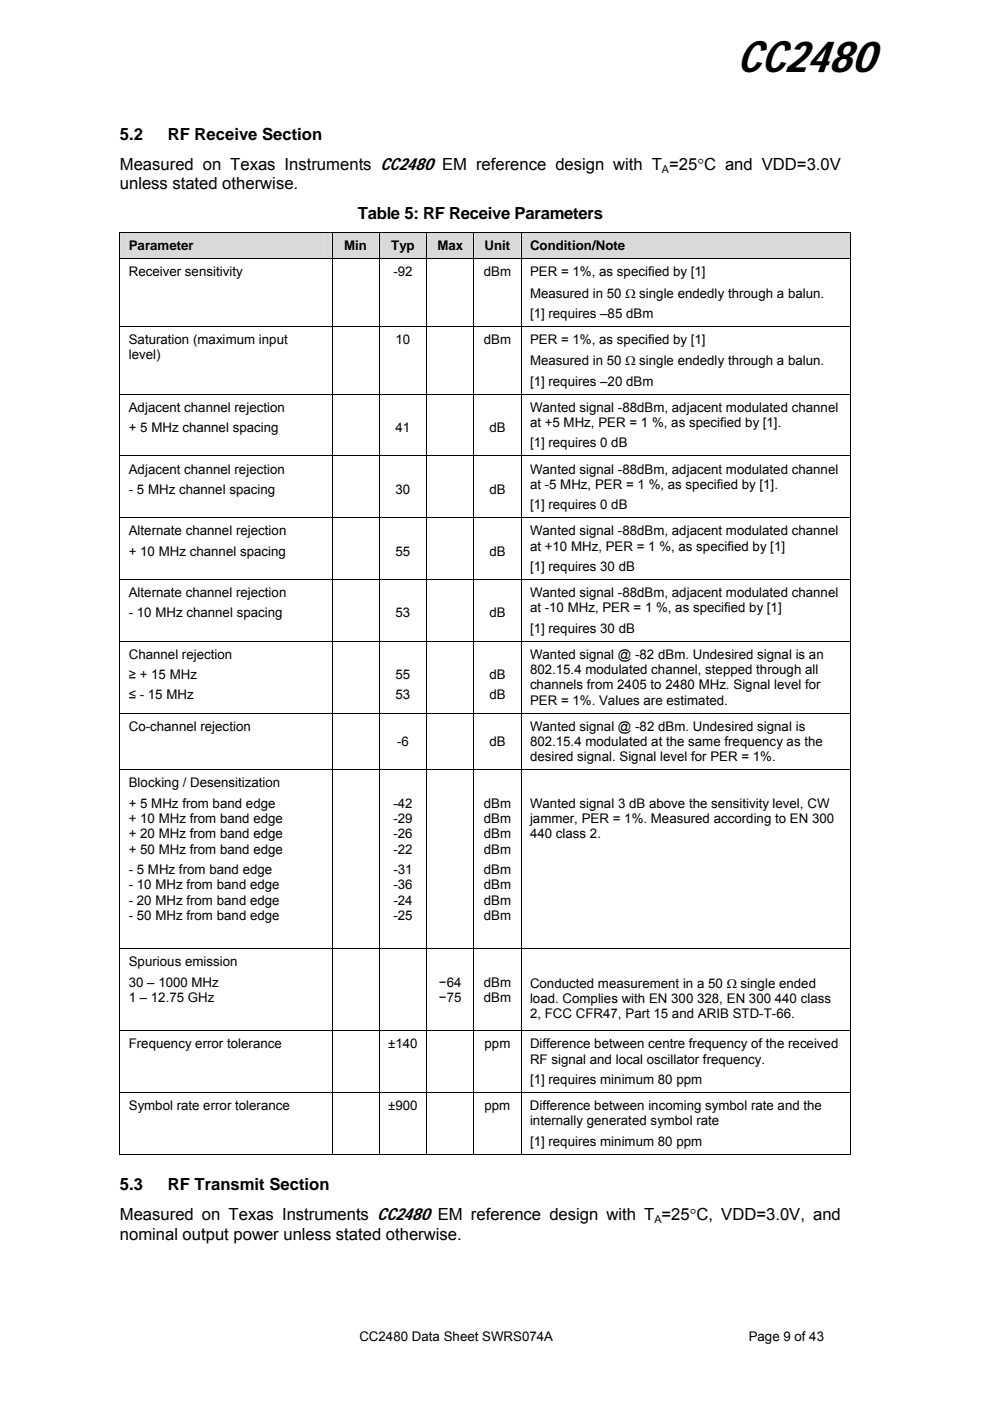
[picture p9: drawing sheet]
<svg xmlns="http://www.w3.org/2000/svg" width="210mm" height="297mm" viewBox="0 0 210 297" stroke-linecap="round" stroke-linejoin="round" font-family="sans-serif">
<defs><g id="words">
<text font-size="9.7" x="156.3" y="15.2">CC2480</text>
<g font-size="3.5">
<text x="25.4" y="29.6">5.2</text>
<text x="35.6" y="29.6">RF Receive Section</text>
<text x="25.4" y="40.1">unless stated otherwise.</text>
<text x="25.4" y="36.1">Measured on Texas Instruments CC2480 EM reference design with T =25°C and VDD=3.0V</text>
<text x="75.9" y="46.3">Table 5: RF Receive Parameters</text>
<text x="25.4" y="252.3">5.3</text>
<text x="35.6" y="252.3">RF Transmit Section</text>
<text x="25.4" y="262.8">nominal output power unless stated otherwise.</text>
<text x="25.4" y="258.7">Measured on Texas Instruments CC2480 EM reference design with T =25°C, VDD=3.0V, and</text>
</g>
<g font-size="2.8">
<text x="27.3" y="53">Parameter</text>
<text x="73" y="53">Min</text>
<text x="82.9" y="53">Typ</text>
<text x="92.7" y="53">Max</text>
<text x="102.7" y="53">Unit</text>
<text x="112.4" y="53">Condition/Note</text>
<text x="27.3" y="58.6">Receiver sensitivity</text>
<text x="83.4" y="58.6">-92</text>
<text x="102.6" y="58.6">dBm</text>
<text x="112.4" y="58.6">PER = 1%, as specified by [1]</text>
<text x="112.4" y="63.1">Measured in 50 Ω single endedly through a balun.</text>
<text x="112.4" y="67.4">[1] requires –85 dBm</text>
<text x="27.3" y="72.9">Saturation (maximum input</text>
<text x="27.3" y="76.2">level)</text>
<text x="83.9" y="72.9">10</text>
<text x="102.6" y="72.9">dBm</text>
<text x="112.4" y="77.5">Measured in 50 Ω single endedly through a balun.</text>
<text x="112.4" y="72.9">PER = 1%, as specified by [1]</text>
<text x="112.4" y="81.8">[1] requires –20 dBm</text>
<text x="27.3" y="87.3">Adjacent channel rejection</text>
<text x="112.4" y="87.3">Wanted signal -88dBm, adjacent modulated channel</text>
<text x="27.3" y="91.6">+ 5 MHz channel spacing</text>
<text x="83.9" y="91.6">41</text>
<text x="103.8" y="91.6">dB</text>
<text x="112.4" y="90.6">at +5 MHz, PER = 1 %, as specified by [1].</text>
<text x="112.4" y="94.8">[1] requires 0 dB</text>
<text x="27.3" y="100.4">Adjacent channel rejection</text>
<text x="112.4" y="100.4">Wanted signal -88dBm, adjacent modulated channel</text>
<text x="27.3" y="104.7">- 5 MHz channel spacing</text>
<text x="83.9" y="104.7">30</text>
<text x="103.8" y="104.7">dB</text>
<text x="112.4" y="103.6">at -5 MHz, PER = 1 %, as specified by [1].</text>
<text x="112.4" y="107.9">[1] requires 0 dB</text>
<text x="27.3" y="113.5">Alternate channel rejection</text>
<text x="112.4" y="113.5">Wanted signal -88dBm, adjacent modulated channel</text>
<text x="27.3" y="117.8">+ 10 MHz channel spacing</text>
<text x="83.9" y="117.8">55</text>
<text x="103.8" y="117.8">dB</text>
<text x="112.4" y="116.7">at +10 MHz, PER = 1 %, as specified by [1]</text>
<text x="112.4" y="121">[1] requires 30 dB</text>
<text x="27.3" y="126.6">Alternate channel rejection</text>
<text x="27.3" y="130.9">- 10 MHz channel spacing</text>
<text x="83.9" y="130.9">53</text>
<text x="103.8" y="130.9">dB</text>
<text x="112.4" y="126.6">Wanted signal -88dBm, adjacent modulated channel</text>
<text x="112.4" y="129.8">at -10 MHz, PER = 1 %, as specified by [1]</text>
<text x="112.4" y="134.1">[1] requires 30 dB</text>
<text x="27.3" y="139.7">Channel rejection</text>
<text x="27.3" y="144">≥ + 15 MHz</text>
<text x="83.9" y="144">55</text>
<text x="103.8" y="144">dB</text>
<text x="112.4" y="139.7">Wanted signal @ -82 dBm. Undesired signal is an</text>
<text x="112.4" y="142.9">802.15.4 modulated channel, stepped through all</text>
<text x="27.3" y="148.3">≤ - 15 MHz</text>
<text x="83.9" y="148.3">53</text>
<text x="103.8" y="148.3">dB</text>
<text x="112.4" y="146.2">channels from 2405 to 2480 MHz. Signal level for</text>
<text x="112.4" y="149.4">PER = 1%. Values are estimated.</text>
<text x="27.3" y="154.9">Co-channel rejection</text>
<text x="112.4" y="154.9">Wanted signal @ -82 dBm. Undesired signal is</text>
<text x="84.2" y="158.2">-6</text>
<text x="103.8" y="158.2">dB</text>
<text x="112.4" y="158.2">802.15.4 modulated at the same frequency as the</text>
<text x="112.4" y="161.4">desired signal. Signal level for PER = 1%.</text>
<text x="27.3" y="167">Blocking / Desensitization</text>
<text x="27.3" y="171.3">+ 5 MHz from band edge</text>
<text x="83.4" y="171.3">-42</text>
<text x="102.6" y="171.3">dBm</text>
<text x="112.4" y="171.3">Wanted signal 3 dB above the sensitivity level, CW</text>
<text x="27.3" y="174.5">+ 10 MHz from band edge</text>
<text x="27.3" y="177.8">+ 20 MHz from band edge</text>
<text x="83.4" y="174.5">-29</text>
<text x="83.4" y="177.8">-26</text>
<text x="102.6" y="174.5">dBm</text>
<text x="102.6" y="177.8">dBm</text>
<text x="112.4" y="174.5">jammer, PER = 1%. Measured according to EN 300</text>
<text x="112.4" y="177.8">440 class 2.</text>
<text x="27.3" y="181">+ 50 MHz from band edge</text>
<text x="27.3" y="185.3">- 5 MHz from band edge</text>
<text x="83.4" y="181">-22</text>
<text x="83.4" y="185.3">-31</text>
<text x="102.6" y="181">dBm</text>
<text x="102.6" y="185.3">dBm</text>
<text x="27.3" y="188.6">- 10 MHz from band edge</text>
<text x="27.3" y="191.8">- 20 MHz from band edge</text>
<text x="83.4" y="188.6">-36</text>
<text x="83.4" y="191.8">-24</text>
<text x="102.6" y="188.6">dBm</text>
<text x="102.6" y="191.8">dBm</text>
<text x="27.3" y="195.1">- 50 MHz from band edge</text>
<text x="83.4" y="195.1">-25</text>
<text x="102.6" y="195.1">dBm</text>
<text x="27.3" y="204.9">Spurious emission</text>
<text x="27.3" y="209.2">30 – 1000 MHz</text>
<text x="93.1" y="209.2">−64</text>
<text x="102.6" y="209.2">dBm</text>
<text x="112.4" y="209.4">Conducted measurement in a 50 Ω single ended</text>
<text x="27.3" y="212.4">1 – 12.75 GHz</text>
<text x="93.1" y="212.4">−75</text>
<text x="102.6" y="212.4">dBm</text>
<text x="112.4" y="212.6">load. Complies with EN 300 328, EN 300 440 class</text>
<text x="112.4" y="215.9">2, FCC CFR47, Part 15 and ARIB STD-T-66.</text>
<text x="27.3" y="222.3">Frequency error tolerance</text>
<text x="82.3" y="222.3">±140</text>
<text x="102.7" y="222.3">ppm</text>
<text x="112.4" y="222.3">Difference between centre frequency of the received</text>
<text x="112.4" y="225.5">RF signal and local oscillator frequency.</text>
<text x="112.4" y="229.8">[1] requires minimum 80 ppm</text>
<text x="27.3" y="235.4">Symbol rate error tolerance</text>
<text x="82.3" y="235.4">±900</text>
<text x="102.7" y="235.4">ppm</text>
<text x="112.4" y="235.4">Difference between incoming symbol rate and the</text>
<text x="112.4" y="238.6">internally generated symbol rate</text>
<text x="112.4" y="242.9">[1] requires minimum 80 ppm</text>
<text x="76.2" y="284.3">CC2480 Data Sheet SWRS074A</text>
<text x="158.7" y="284.3">Page 9 of 43</text>
</g>
<g font-size="2.3">
<text x="140.4" y="36.6">A</text>
<text x="138.7" y="259.3">A</text>
</g>
</g></defs>
<g fill="#d9d9d9">
<path d="M25.5 49.4h44.8v5.4h-44.8z"/>
<path d="M27.3 49.4h41.2v5.4h-41.2z"/>
<path d="M70.5 49.4h9.8v5.4h-9.8z"/>
<path d="M72.3 49.4h6.2v5.4h-6.2z"/>
<path d="M80.5 49.4h9.9v5.4h-9.9z"/>
<path d="M82.3 49.4h6.3v5.4h-6.3z"/>
<path d="M90.6 49.4h9.8v5.4h-9.8z"/>
<path d="M92.4 49.4h6.2v5.4h-6.2z"/>
<path d="M100.6 49.4h9.8v5.4h-9.8z"/>
<path d="M102.4 49.4h6.2v5.4h-6.2z"/>
<path d="M110.6 49.4h69.7v5.4h-69.7z"/>
<path d="M112.4 49.4h66.1v5.4h-66.1z"/>
</g>
<path d="M25.3 49.2h.2v.2h-.2zM180.3 49.2h.2v.2h-.2zM180.3 244.6h.2v.2h-.2z" fill="#000"/>
<g fill="none" stroke="#000" stroke-width=".21">
<path d="M25.3 49.3h155.2M25.3 54.8h155.2M25.4 49.4v5.4M25.4 54.9v14.2M70.4 49.4v5.4M70.4 54.9v14.2M80.4 49.4v5.4M80.4 54.9v14.2M90.5 49.4v5.4M90.5 54.9v14.2M100.5 49.4v5.4M100.5 54.9v14.2"/>
<path d="M110.5 49.4v5.4M110.5 54.9v14.2M180.4 49.4v5.4M180.4 54.9v14.2M25.3 69.2h155.2M25.4 69.3v14.2M70.4 69.3v14.2M80.4 69.3v14.2M90.5 69.3v14.2M100.5 69.3v14.2M110.5 69.3v14.2M180.4 69.3v14.2"/>
<path d="M25.3 83.6h155.2M25.3 96.6h155.2M25.4 83.7v12.9M25.4 96.7v12.9M70.4 83.7v12.9M70.4 96.7v12.9M80.4 83.7v12.9M80.4 96.7v12.9M90.5 83.7v12.9M90.5 96.7v12.9M100.5 83.7v12.9M100.5 96.7v12.9"/>
<path d="M110.5 83.7v12.9M110.5 96.7v12.9M180.4 83.7v12.9M180.4 96.7v12.9M25.3 109.7h155.2M25.4 109.8v12.9M70.4 109.8v12.9M80.4 109.8v12.9M90.5 109.8v12.9M100.5 109.8v12.9M110.5 109.8v12.9M180.4 109.8v12.9"/>
<path d="M25.3 122.8h155.2M25.3 135.9h155.2M25.4 122.9v12.9M25.4 136v15.1M70.4 122.9v12.9M70.4 136v15.1M80.4 122.9v12.9M80.4 136v15.1M90.5 122.9v12.9M90.5 136v15.1M100.5 122.9v12.9M100.5 136v15.1"/>
<path d="M110.5 122.9v12.9M110.5 136v15.1M180.4 122.9v12.9M180.4 136v15.1M25.3 151.2h155.2M25.4 151.3v11.8M70.4 151.3v11.8M80.4 151.3v11.8M90.5 151.3v11.8M100.5 151.3v11.8M110.5 151.3v11.8M180.4 151.3v11.8"/>
<path d="M25.3 163.2h155.2M25.4 163.3v37.8M70.4 163.3v37.8M80.4 163.3v37.8M90.5 163.3v37.8M100.5 163.3v37.8M110.5 163.3v37.8M180.4 163.3v37.8M25.3 201.1h155.2M25.3 218.5h155.2M25.4 201.2v17.2M25.4 218.6v12.9"/>
<path d="M70.4 201.2v17.2M70.4 218.6v12.9M80.4 201.2v17.2M80.4 218.6v12.9M90.5 201.2v17.2M90.5 218.6v12.9M100.5 201.2v17.2M100.5 218.6v12.9M110.5 201.2v17.2M110.5 218.6v12.9M180.4 201.2v17.2M180.4 218.6v12.9"/>
<path d="M25.3 231.6h155.2M25.4 231.7v13.1M70.4 231.7v13.1M80.4 231.7v13.1M90.5 231.7v13.1M100.5 231.7v13.1M110.5 231.7v13.1M180.4 231.7v13.1M25.3 244.7h45M70.5 244.7h9.8M80.5 244.7h9.9M90.6 244.7h9.8"/>
<path d="M100.6 244.7h9.8M110.6 244.7h69.7"/>
</g>
<use href="#words"/>
</svg>
